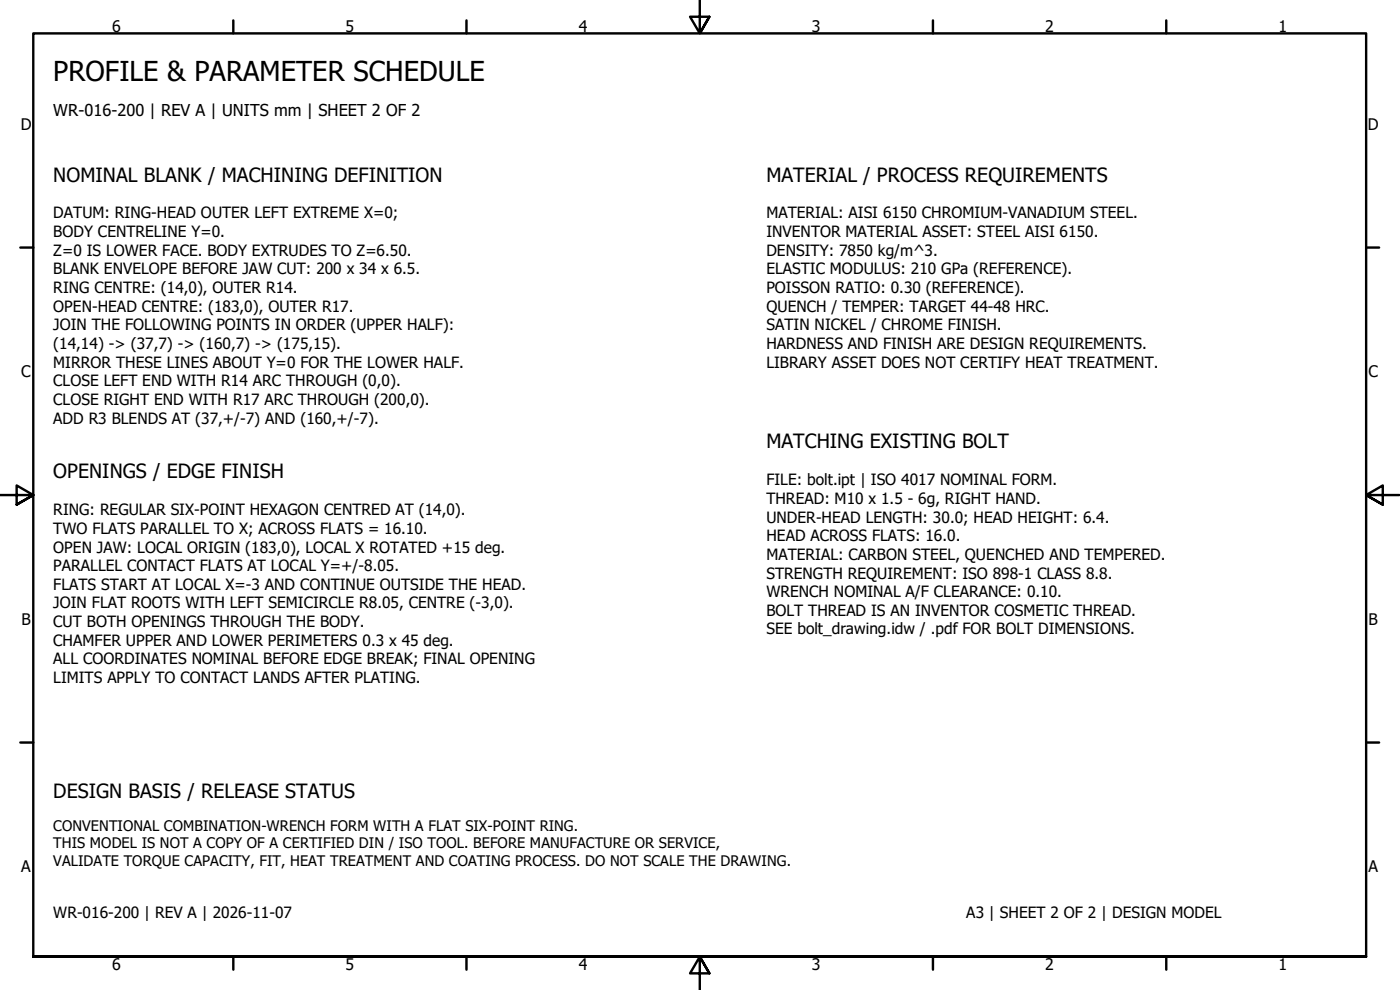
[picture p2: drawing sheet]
<svg xmlns="http://www.w3.org/2000/svg" width="420mm" height="297mm" viewBox="0 0 420 297" stroke-linecap="round" stroke-linejoin="round" font-family="sans-serif">
<defs><g id="words">
<text font-size="8.2" x="16" y="24.2">PROFILE &amp; PARAMETER SCHEDULE</text>
<g font-size="5.9">
<text x="16" y="54.5">NOMINAL BLANK / MACHINING DEFINITION</text>
<text x="230" y="54.5">MATERIAL / PROCESS REQUIREMENTS</text>
<text x="230" y="134.4">MATCHING EXISTING BOLT</text>
<text x="16" y="143.5">OPENINGS / EDGE FINISH</text>
<text x="16" y="239.6">DESIGN BASIS / RELEASE STATUS</text>
</g>
<text font-size="4.9" x="16" y="34.8">WR-016-200 | REV A | UNITS mm | SHEET 2 OF 2</text>
<g font-size="4.8">
<text x="33.7" y="9.6">6</text>
<text x="103.7" y="9.6">5</text>
<text x="173.7" y="9.6">4</text>
<text x="243.7" y="9.6">3</text>
<text x="313.7" y="9.6">2</text>
<text x="383.7" y="9.6">1</text>
<text x="6.2" y="38.9">D</text>
<text x="410.5" y="38.9">D</text>
<text x="6.4" y="113.1">C</text>
<text x="410.7" y="113.1">C</text>
<text x="6.4" y="187.4">B</text>
<text x="410.7" y="187.4">B</text>
<text x="6.4" y="261.6">A</text>
<text x="410.7" y="261.6">A</text>
<text x="33.7" y="290.9">6</text>
<text x="103.7" y="290.9">5</text>
<text x="173.7" y="290.9">4</text>
<text x="243.7" y="290.9">3</text>
<text x="313.7" y="290.9">2</text>
<text x="383.7" y="290.9">1</text>
</g>
<g font-size="4.7">
<text x="16" y="65.5">DATUM: RING-HEAD OUTER LEFT EXTREME X=0;</text>
<text x="230" y="65.5">MATERIAL: AISI 6150 CHROMIUM-VANADIUM STEEL.</text>
<text x="16" y="71.1">BODY CENTRELINE Y=0.</text>
<text x="230" y="71.1">INVENTOR MATERIAL ASSET: STEEL AISI 6150.</text>
<text x="16" y="76.7">Z=0 IS LOWER FACE. BODY EXTRUDES TO Z=6.50.</text>
<text x="230" y="76.7">DENSITY: 7850 kg/m^3.</text>
<text x="16" y="82.3">BLANK ENVELOPE BEFORE JAW CUT: 200 x 34 x 6.5.</text>
<text x="230" y="82.3">ELASTIC MODULUS: 210 GPa (REFERENCE).</text>
<text x="16" y="87.9">RING CENTRE: (14,0), OUTER R14.</text>
<text x="230" y="87.9">POISSON RATIO: 0.30 (REFERENCE).</text>
<text x="16" y="93.5">OPEN-HEAD CENTRE: (183,0), OUTER R17.</text>
<text x="230" y="93.5">QUENCH / TEMPER: TARGET 44-48 HRC.</text>
<text x="16" y="99.1">JOIN THE FOLLOWING POINTS IN ORDER (UPPER HALF):</text>
<text x="230" y="99.1">SATIN NICKEL / CHROME FINISH.</text>
<text x="16" y="104.7">(14,14) -&gt; (37,7) -&gt; (160,7) -&gt; (175,15).</text>
<text x="230" y="104.7">HARDNESS AND FINISH ARE DESIGN REQUIREMENTS.</text>
<text x="16" y="110.3">MIRROR THESE LINES ABOUT Y=0 FOR THE LOWER HALF.</text>
<text x="230" y="110.3">LIBRARY ASSET DOES NOT CERTIFY HEAT TREATMENT.</text>
<text x="16" y="115.9">CLOSE LEFT END WITH R14 ARC THROUGH (0,0).</text>
<text x="16" y="121.5">CLOSE RIGHT END WITH R17 ARC THROUGH (200,0).</text>
<text x="16" y="127.1">ADD R3 BLENDS AT (37,+/-7) AND (160,+/-7).</text>
<text x="230" y="145.6">FILE: bolt.ipt | ISO 4017 NOMINAL FORM.</text>
<text x="16" y="154.6">RING: REGULAR SIX-POINT HEXAGON CENTRED AT (14,0).</text>
<text x="230" y="151.2">THREAD: M10 x 1.5 - 6g, RIGHT HAND.</text>
<text x="16" y="160.2">TWO FLATS PARALLEL TO X; ACROSS FLATS = 16.10.</text>
<text x="230" y="156.8">UNDER-HEAD LENGTH: 30.0; HEAD HEIGHT: 6.4.</text>
<text x="16" y="165.8">OPEN JAW: LOCAL ORIGIN (183,0), LOCAL X ROTATED +15 deg.</text>
<text x="230" y="162.4">HEAD ACROSS FLATS: 16.0.</text>
<text x="230" y="168">MATERIAL: CARBON STEEL, QUENCHED AND TEMPERED.</text>
<text x="16" y="171.4">PARALLEL CONTACT FLATS AT LOCAL Y=+/-8.05.</text>
<text x="230" y="173.6">STRENGTH REQUIREMENT: ISO 898-1 CLASS 8.8.</text>
<text x="16" y="177">FLATS START AT LOCAL X=-3 AND CONTINUE OUTSIDE THE HEAD.</text>
<text x="230" y="179.2">WRENCH NOMINAL A/F CLEARANCE: 0.10.</text>
<text x="16" y="182.6">JOIN FLAT ROOTS WITH LEFT SEMICIRCLE R8.05, CENTRE (-3,0).</text>
<text x="230" y="184.8">BOLT THREAD IS AN INVENTOR COSMETIC THREAD.</text>
<text x="16" y="188.2">CUT BOTH OPENINGS THROUGH THE BODY.</text>
<text x="230" y="190.4">SEE bolt_drawing.idw / .pdf FOR BOLT DIMENSIONS.</text>
<text x="16" y="193.8">CHAMFER UPPER AND LOWER PERIMETERS 0.3 x 45 deg.</text>
<text x="16" y="199.4">ALL COORDINATES NOMINAL BEFORE EDGE BREAK; FINAL OPENING</text>
<text x="16" y="205">LIMITS APPLY TO CONTACT LANDS AFTER PLATING.</text>
<text x="16" y="275.6">WR-016-200 | REV A | 2026-11-07</text>
<text x="290" y="275.6">A3 | SHEET 2 OF 2 | DESIGN MODEL</text>
</g>
<g font-size="4.4">
<text x="16" y="249.3">CONVENTIONAL COMBINATION-WRENCH FORM WITH A FLAT SIX-POINT RING.</text>
<text x="16" y="254.6">THIS MODEL IS NOT A COPY OF A CERTIFIED DIN / ISO TOOL. BEFORE MANUFACTURE OR SERVICE,</text>
<text x="16" y="259.8">VALIDATE TORQUE CAPACITY, FIT, HEAT TREATMENT AND COATING PROCESS. DO NOT SCALE THE DRAWING.</text>
</g>
</g></defs>
<!-- layer: Border (ISO) -->
<g fill="none" stroke="#000" stroke-width=".72">
<path d="M70 6.1v3.9M140 6.1v3.9M210 0v10l-2.9-5h5.8l-2.9 5 2.9-5M280 6.1v3.9M350 6.1v3.9M6.1 74.3h3.9M410 74.3h3.9M0 148.5h10l-5-2.8v5.7l5-2.9-5 2.9M420 148.5h-10l5-2.8v5.7l-5-2.9 5 2.9M6.1 222.8h3.9M410 222.8h3.9M10 287v-277h400v277h-400h400"/>
<path d="M70 287v3.9M140 287v3.9M212.9 292l-2.9-5 2.9 5h-5.8l2.9-5v10M280 287v3.9M350 287v3.9"/>
</g>
<use href="#words"/>
</svg>
